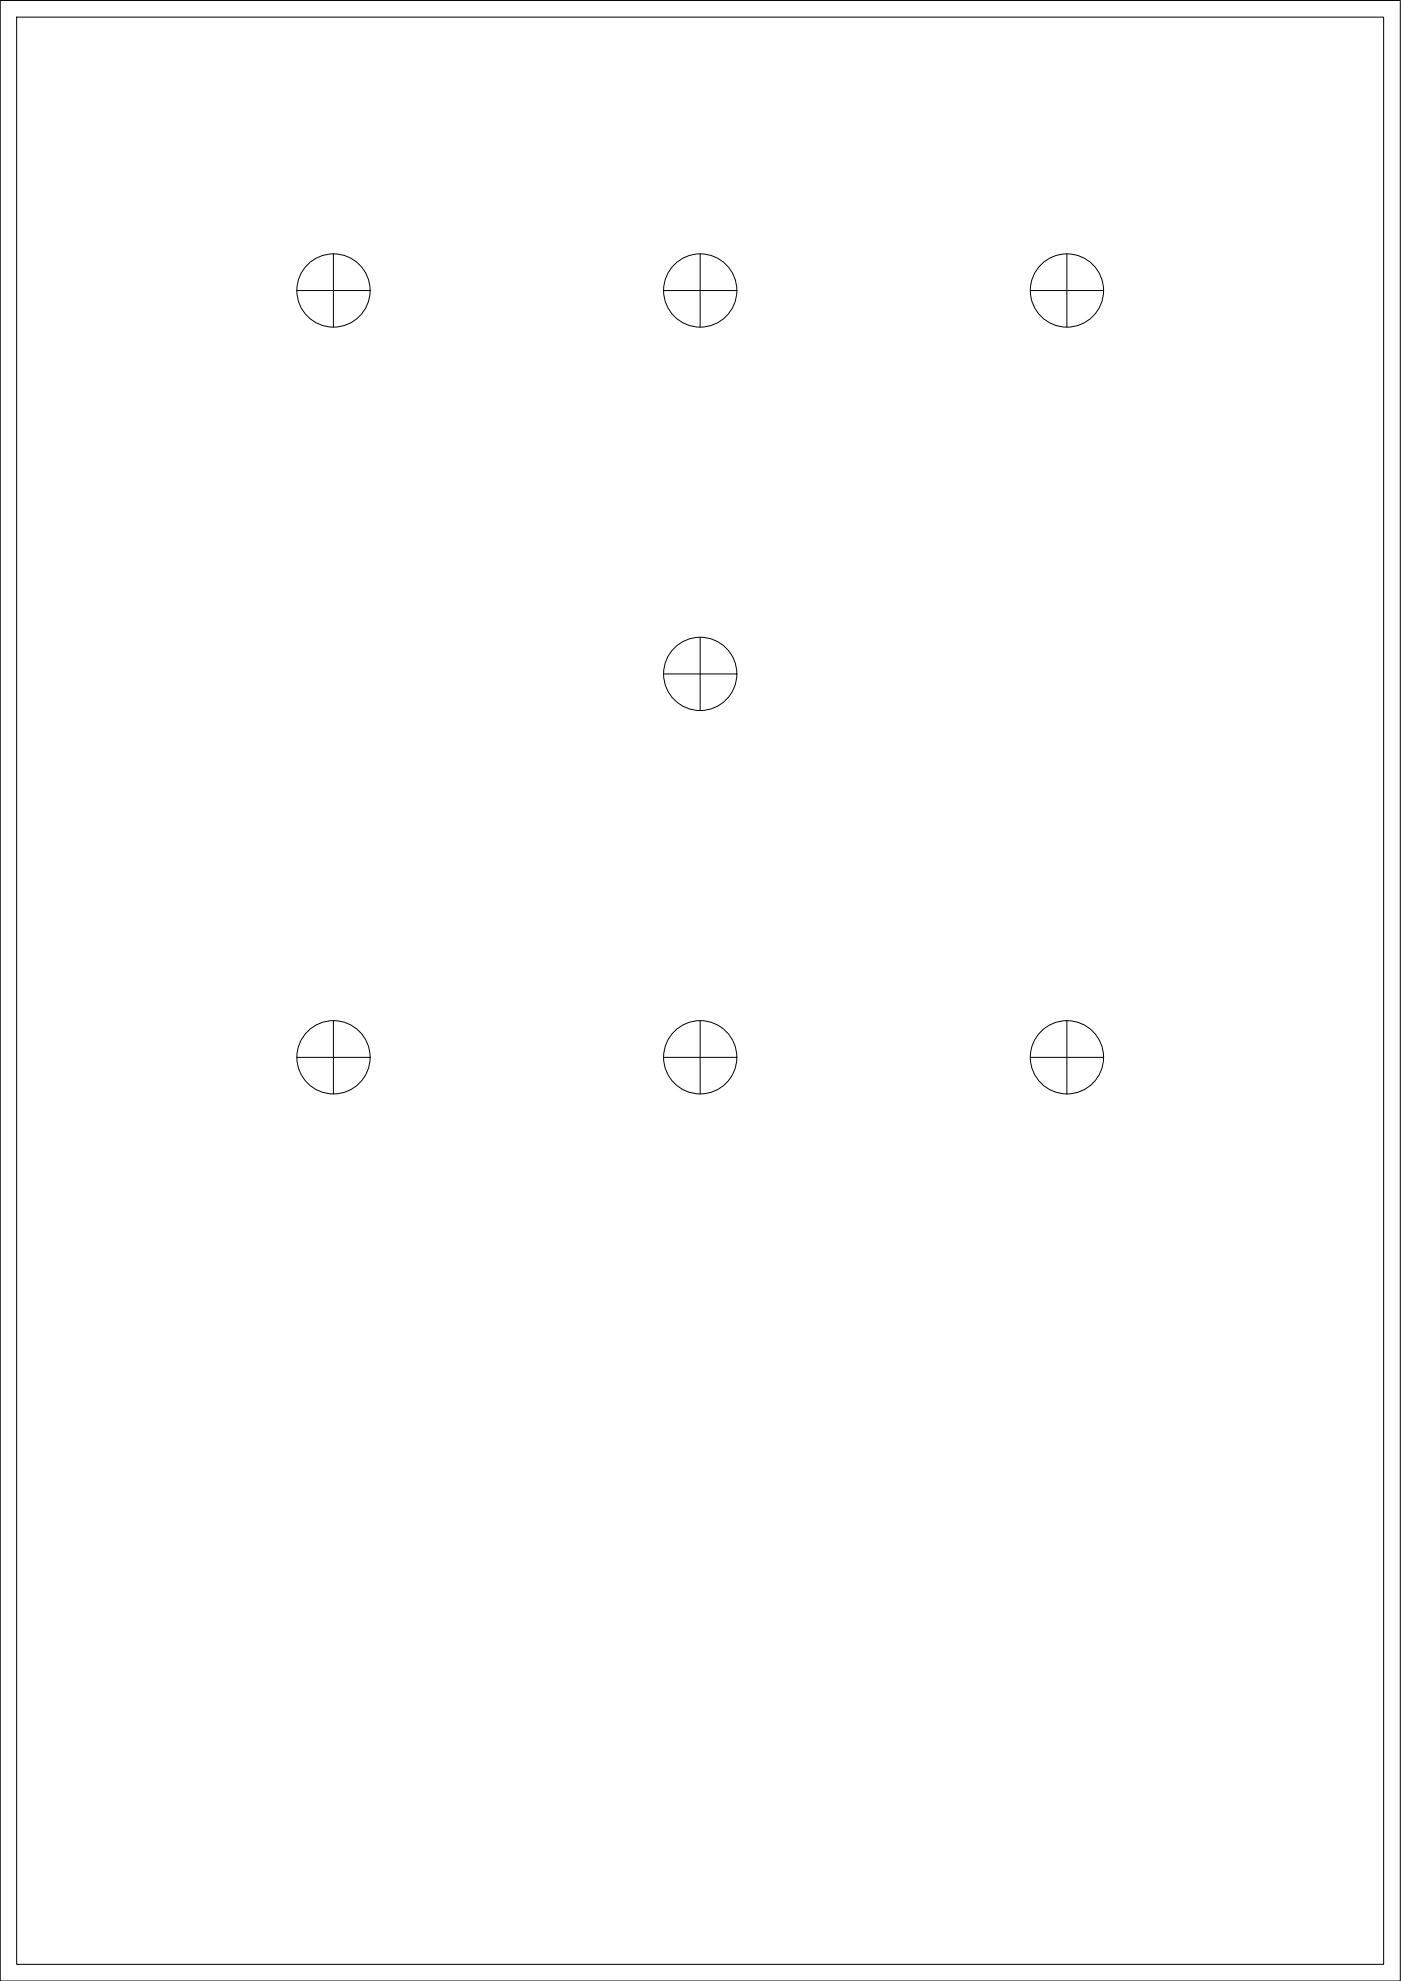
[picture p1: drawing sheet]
<svg xmlns="http://www.w3.org/2000/svg" width="420mm" height="594mm" viewBox="0 0 420 594" stroke-linecap="round" stroke-linejoin="round" font-family="sans-serif">
<!-- layer: 0 -->
<g fill="none" stroke="#000" stroke-width=".3">
<path d="M0 .1h419.9v594h-419.9zM0 .1v594M5 5.1h410v584h-410zM100 76.1v22M210 76.1v22M320 76.1v22M89 87.1h22M199 87.1h22M309 87.1h22M210 191.1v22M199 202.1h22M89 317.1h22"/>
<path d="M100 306.1v22M199 317.1h22M210 306.1v22M309 317.1h22M320 306.1v22"/>
<circle cx="210" cy="202.1" r="11"/>
</g>
<!-- layer: Box Panel -->
<g fill="none" stroke="#000" stroke-width=".3">
<circle cx="100" cy="87.1" r="11"/>
<circle cx="210" cy="87.1" r="11"/>
<circle cx="320" cy="87.1" r="11"/>
<circle cx="100" cy="317.1" r="11"/>
<circle cx="210" cy="317.1" r="11"/>
<circle cx="320" cy="317.1" r="11"/>
</g>
</svg>
